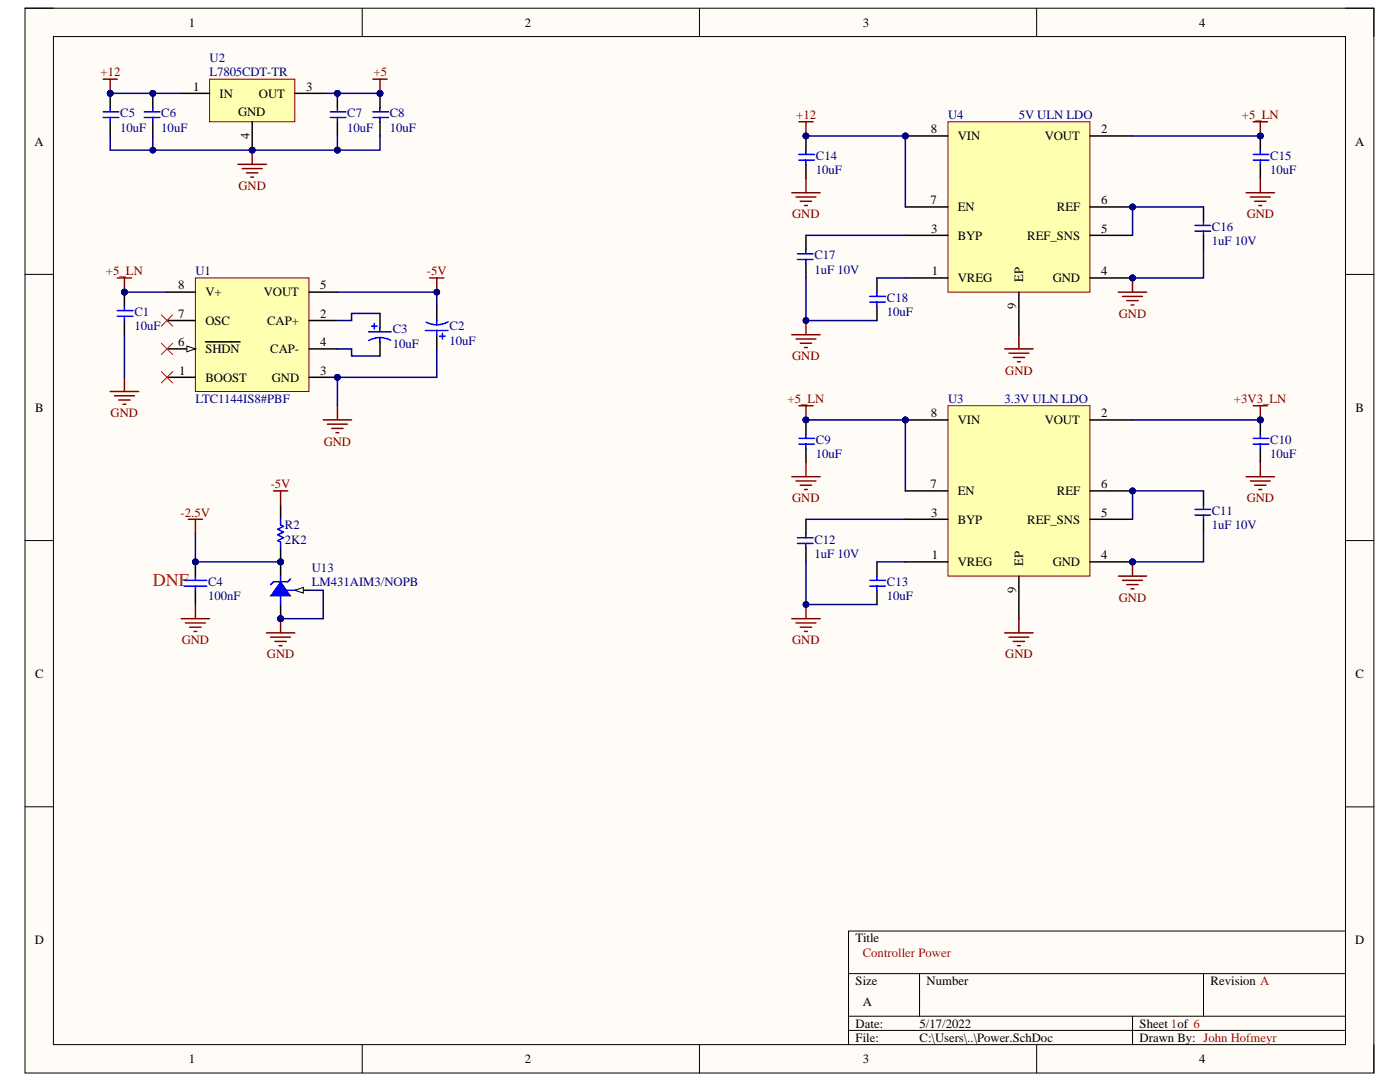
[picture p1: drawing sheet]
<svg xmlns="http://www.w3.org/2000/svg" width="279mm" height="216mm" viewBox="0 0 279 216" stroke-linecap="round" stroke-linejoin="round" font-family="sans-serif">
<defs><g id="words">
<text font-size="3.6" fill="#f00" x="30.5" y="117">DNF</text>
<g font-size="2.5">
<text x="37.7" y="5.3">1</text>
<text x="104.8" y="5.3">2</text>
<text x="172.2" y="5.3">3</text>
<text x="239.3" y="5.3">4</text>
<text x="38.6" y="18.1">1</text>
<text x="43.8" y="19.5">IN</text>
<text x="47.5" y="23.2">GND</text>
<text x="51.7" y="19.5">OUT</text>
<text x="61.1" y="18.1">3</text>
<text x="6.9" y="29.1">A</text>
<text x="49.8" y="27.7" transform="rotate(-90 49.8 27.7)">4</text>
<text x="185.8" y="26.6">8</text>
<text x="191.1" y="28">VIN</text>
<text x="208.5" y="28">VOUT</text>
<text x="219.8" y="26.6">2</text>
<text x="270.4" y="29.1">A</text>
<text x="185.7" y="40.7">7</text>
<text x="219.8" y="40.7">6</text>
<text x="185.9" y="46.4">3</text>
<text x="191.1" y="42.2">EN</text>
<text x="191.1" y="47.8">BYP</text>
<text x="205" y="47.8">REF_SNS</text>
<text x="210.9" y="42.2">REF</text>
<text x="219.8" y="46.4">5</text>
<text x="35.6" y="57.7">8</text>
<text x="41" y="59.1">V+</text>
<text x="52.6" y="59.1">VOUT</text>
<text x="63.9" y="57.7">5</text>
<text x="185.9" y="54.9">1</text>
<text x="191.1" y="56.3">VREG</text>
<text x="204.2" y="56.3" transform="rotate(-90 204.2 56.3)">EP</text>
<text x="210.1" y="56.3">GND</text>
<text x="219.8" y="54.9">4</text>
<text x="35.6" y="63.4">7</text>
<text x="41" y="64.8">OSC</text>
<text x="53.3" y="64.8">CAP+</text>
<text x="63.9" y="63.4">2</text>
<text x="202.8" y="61.7" transform="rotate(-90 202.8 61.7)">9</text>
<text x="35.5" y="69.1">6</text>
<text x="41" y="70.5">SHDN</text>
<text x="53.9" y="70.5">CAP-</text>
<text x="63.9" y="69.1">4</text>
<text x="35.7" y="74.7">1</text>
<text x="41" y="76.1">BOOST</text>
<text x="54.2" y="76.1">GND</text>
<text x="63.9" y="74.7">3</text>
<text x="7" y="82.2">B</text>
<text x="185.8" y="83.2">8</text>
<text x="219.8" y="83.2">2</text>
<text x="270.6" y="82.2">B</text>
<text x="191.1" y="84.6">VIN</text>
<text x="208.5" y="84.6">VOUT</text>
<text x="185.7" y="97.4">7</text>
<text x="191.1" y="98.8">EN</text>
<text x="210.9" y="98.8">REF</text>
<text x="219.8" y="97.4">6</text>
<text x="185.9" y="103.1">3</text>
<text x="191.1" y="104.5">BYP</text>
<text x="205" y="104.5">REF_SNS</text>
<text x="219.8" y="103.1">5</text>
<text x="185.9" y="111.6">1</text>
<text x="191.1" y="113">VREG</text>
<text x="204.2" y="113" transform="rotate(-90 204.2 113)">EP</text>
<text x="210.1" y="113">GND</text>
<text x="219.8" y="111.6">4</text>
<text x="202.8" y="118.4" transform="rotate(-90 202.8 118.4)">9</text>
<text x="7" y="135.3">C</text>
<text x="270.6" y="135.3">C</text>
<text x="6.9" y="188.4">D</text>
<text x="170.7" y="188.1">Title</text>
<text x="270.5" y="188.4">D</text>
<text x="170.7" y="196.6">Size</text>
<text x="184.9" y="196.6">Number</text>
<text x="241.6" y="196.6">Revision A</text>
<text x="172.2" y="200.8">A</text>
<text x="170.7" y="205.1">Date:</text>
<text x="170.7" y="207.9">File:</text>
<text x="183.5" y="205.1">5/17/2022</text>
<text x="183.5" y="207.9">C:\Users\..\Power.SchDoc</text>
<text x="227.4" y="205.1">Sheet 1of 6</text>
<text x="227.4" y="207.9">Drawn By: John Hofmeyr</text>
<text x="37.7" y="212.1">1</text>
<text x="104.8" y="212.1">2</text>
<text x="172.2" y="212.1">3</text>
<text x="239.3" y="212.1">4</text>
</g>
<g font-size="2.5" fill="#800000">
<text x="20.1" y="15.2">+12</text>
<text x="74.5" y="15.2">+5</text>
<text x="158.9" y="23.7">+12</text>
<text x="247.8" y="23.7">+5_LN</text>
<text x="47.6" y="37.9">GND</text>
<text x="158.1" y="43.6">GND</text>
<text x="248.8" y="43.6">GND</text>
<text x="21.2" y="54.9">+5_LN</text>
<text x="85.2" y="54.9">-5V</text>
<text x="223.3" y="63.4">GND</text>
<text x="158.1" y="71.9">GND</text>
<text x="200.6" y="74.7">GND</text>
<text x="22.1" y="83.2">GND</text>
<text x="157.2" y="80.4">+5_LN</text>
<text x="246.3" y="80.4">+3V3_LN</text>
<text x="64.6" y="88.9">GND</text>
<text x="54" y="97.4">-5V</text>
<text x="158.1" y="100.2">GND</text>
<text x="248.8" y="100.2">GND</text>
<text x="36" y="103.1">-2.5V</text>
<text x="223.3" y="120">GND</text>
<text x="36.3" y="128.5">GND</text>
<text x="53.3" y="131.4">GND</text>
<text x="158.1" y="128.5">GND</text>
<text x="200.6" y="131.4">GND</text>
</g>
<g font-size="2.5" fill="#000080">
<text x="41.8" y="12.4">U2</text>
<text x="41.8" y="15.2">L7805CDT-TR</text>
<text x="24" y="23.4">C5</text>
<text x="32.2" y="23.4">C6</text>
<text x="69.3" y="23.4">C7</text>
<text x="77.8" y="23.4">C8</text>
<text x="189.2" y="23.7">U4</text>
<text x="203.3" y="23.7">5V ULN LDO</text>
<text x="24" y="26.3">10uF</text>
<text x="32.2" y="26.3">10uF</text>
<text x="69.3" y="26.3">10uF</text>
<text x="77.8" y="26.3">10uF</text>
<text x="162.8" y="31.9">C14</text>
<text x="162.8" y="34.8">10uF</text>
<text x="253.5" y="31.9">C15</text>
<text x="253.5" y="34.8">10uF</text>
<text x="241.9" y="46.1">C16</text>
<text x="162.5" y="51.8">C17</text>
<text x="241.9" y="48.9">1uF 10V</text>
<text x="39" y="54.9">U1</text>
<text x="162.5" y="54.6">1uF 10V</text>
<text x="26.8" y="63.1">C1</text>
<text x="26.8" y="65.9">10uF</text>
<text x="89.7" y="65.9">C2</text>
<text x="177" y="60.3">C18</text>
<text x="177" y="63.1">10uF</text>
<text x="78.4" y="66.5">C3</text>
<text x="78.4" y="69.4">10uF</text>
<text x="89.7" y="68.8">10uF</text>
<text x="39" y="80.4">LTC1144IS8#PBF</text>
<text x="189.2" y="80.4">U3</text>
<text x="200.5" y="80.4">3.3V ULN LDO</text>
<text x="162.8" y="88.6">C9</text>
<text x="253.5" y="88.6">C10</text>
<text x="162.8" y="91.4">10uF</text>
<text x="253.5" y="91.4">10uF</text>
<text x="56.9" y="105.6">R2</text>
<text x="241.9" y="102.8">C11</text>
<text x="241.9" y="105.6">1uF 10V</text>
<text x="56.9" y="108.5">2K2</text>
<text x="162.5" y="108.5">C12</text>
<text x="162.5" y="111.3">1uF 10V</text>
<text x="41.5" y="117">C4</text>
<text x="41.5" y="119.8">100nF</text>
<text x="62.2" y="114.1">U13</text>
<text x="62.2" y="117">LM431AIM3/NOPB</text>
<text x="177" y="117">C13</text>
<text x="177" y="119.8">10uF</text>
</g>
<text font-size="2.5" fill="#f00" x="172.2" y="190.9">Controller Power</text>
</g></defs>
<path d="M5 1.6h269.2v212.5h-269.2z" fill-rule="evenodd" fill="#fffcf8"/>
<path d="M5 1.6h269.2v212.5h-269.2z" fill="none" stroke="#000" stroke-width=".2"/>
<path d="M10.7 7.3h257.8v201.1h-257.8z" fill-rule="evenodd" fill="#fffcf8"/>
<g fill="none" stroke="#000" stroke-width=".2">
<path d="M5 1.6h5.7M10.7 7.3h257.8v201.1h-257.8zM72.3 1.6v5.7M139.6 1.6v5.7M206.9 1.6v5.7M268.5 1.6h5.7v5.7M5 54.7h5.7M268.5 54.8h5.7M5 107.9h5.7M268.5 107.9h5.7M5 161h5.7M268.5 161h5.7"/>
<path d="M169.3 194.3h99.2M183.5 194.3v8.5M240.2 194.3v8.5M268.5 185.8h-99.2v22.6M72.3 208.4v5.7M139.6 208.4v5.7M169.3 202.8h99.2M169.3 205.6h99.2M206.9 208.4v5.7M226 202.8v5.6M274.2 208.4v5.7"/>
</g>
<circle cx="50.3" cy="30" r=".57" fill="#000080"/>
<circle cx="50.3" cy="30" r=".57" fill="none" stroke="#000080" stroke-width=".2"/>
<path d="M41.8 15.8h17v8.5h-17z" fill-rule="evenodd" fill="#ffffb0"/>
<path d="M41.8 15.8h17v8.5h-17z" fill="none" stroke="#800000" stroke-width=".2"/>
<path d="M36.2 18.6h5.6M50.3 24.3v5.7" fill="none" stroke="#000" stroke-width=".3"/>
<circle cx="50.3" cy="30" r=".57" fill="#000080"/>
<circle cx="50.3" cy="30" r=".57" fill="none" stroke="#000080" stroke-width=".2"/>
<path d="M58.8 18.6h5.7" fill="none" stroke="#000" stroke-width=".3"/>
<circle cx="30.5" cy="18.6" r=".57" fill="#000080"/>
<circle cx="30.5" cy="18.6" r=".57" fill="none" stroke="#000080" stroke-width=".2"/>
<path d="M30.5 18.6v2.9M30.5 24.3v2.8" fill="none" stroke="#000" stroke-width=".3"/>
<circle cx="30.5" cy="18.6" r=".57" fill="#000080"/>
<circle cx="30.5" cy="18.6" r=".57" fill="none" stroke="#000080" stroke-width=".2"/>
<path d="M28.8 23.4h3.1M28.8 22.3h3.1M30.5 21.5v.8M30.5 23.4v.9" fill="none" stroke="#00f" stroke-width=".3"/>
<circle cx="22" cy="18.6" r=".57" fill="#000080"/>
<circle cx="22" cy="18.6" r=".57" fill="none" stroke="#000080" stroke-width=".2"/>
<path d="M22 18.6v2.9" fill="none" stroke="#000" stroke-width=".3"/>
<circle cx="22" cy="18.6" r=".57" fill="#000080"/>
<circle cx="22" cy="18.6" r=".57" fill="none" stroke="#000080" stroke-width=".2"/>
<path d="M22 24.3v2.8" fill="none" stroke="#000" stroke-width=".3"/>
<path d="M20.6 22.3h3.1M20.6 23.4h3.1M22 21.5v.8M22 23.4v.9" fill="none" stroke="#00f" stroke-width=".3"/>
<circle cx="67.3" cy="18.6" r=".57" fill="#000080"/>
<circle cx="67.3" cy="18.6" r=".57" fill="none" stroke="#000080" stroke-width=".2"/>
<path d="M67.3 18.6v2.9" fill="none" stroke="#000" stroke-width=".3"/>
<circle cx="67.3" cy="18.6" r=".57" fill="#000080"/>
<circle cx="67.3" cy="18.6" r=".57" fill="none" stroke="#000080" stroke-width=".2"/>
<path d="M67.3 24.3v2.8" fill="none" stroke="#000" stroke-width=".3"/>
<path d="M65.9 22.3h3.1M65.9 23.4h3.1M67.3 21.5v.8M67.3 23.4v.9" fill="none" stroke="#00f" stroke-width=".3"/>
<circle cx="75.8" cy="18.6" r=".57" fill="#000080"/>
<circle cx="75.8" cy="18.6" r=".57" fill="none" stroke="#000080" stroke-width=".2"/>
<path d="M75.8 18.6v2.9" fill="none" stroke="#000" stroke-width=".3"/>
<circle cx="75.8" cy="18.6" r=".57" fill="#000080"/>
<circle cx="75.8" cy="18.6" r=".57" fill="none" stroke="#000080" stroke-width=".2"/>
<path d="M75.8 24.3v2.8" fill="none" stroke="#000" stroke-width=".3"/>
<path d="M74.4 22.3h3.1M74.4 23.4h3.1M75.8 21.5v.8M75.8 23.4v.9" fill="none" stroke="#00f" stroke-width=".3"/>
<path d="M47.5 32.8h5.7M48.3 33.6h4M49.2 34.5h2.3M50 35.3h.6M50.3 30v2.8" fill="none" stroke="#800000" stroke-width=".3"/>
<circle cx="50.3" cy="30" r=".57" fill="#000080"/>
<circle cx="50.3" cy="30" r=".57" fill="none" stroke="#000080" stroke-width=".2"/>
<path d="M74.4 15.8h2.8M75.8 15.8v2.8" fill="none" stroke="#800000" stroke-width=".3"/>
<circle cx="75.8" cy="18.6" r=".57" fill="#000080"/>
<circle cx="75.8" cy="18.6" r=".57" fill="none" stroke="#000080" stroke-width=".2"/>
<circle cx="180.7" cy="27.1" r=".57" fill="#000080"/>
<circle cx="180.7" cy="27.1" r=".57" fill="none" stroke="#000080" stroke-width=".2"/>
<circle cx="226" cy="41.3" r=".57" fill="#000080"/>
<circle cx="226" cy="41.3" r=".57" fill="none" stroke="#000080" stroke-width=".2"/>
<circle cx="226" cy="55.5" r=".57" fill="#000080"/>
<circle cx="226" cy="55.5" r=".57" fill="none" stroke="#000080" stroke-width=".2"/>
<path d="M189.2 24.3h28.3v34h-28.3z" fill-rule="evenodd" fill="#ffffb0"/>
<path d="M189.2 24.3h28.3v34h-28.3z" fill="none" stroke="#800000" stroke-width=".2"/>
<path d="M180.7 27.1h8.5" fill="none" stroke="#000" stroke-width=".3"/>
<circle cx="180.7" cy="27.1" r=".57" fill="#000080"/>
<circle cx="180.7" cy="27.1" r=".57" fill="none" stroke="#000080" stroke-width=".2"/>
<path d="M217.5 27.1h8.5M180.7 41.3h8.5M180.7 47h8.5M180.7 55.5h8.5M217.5 41.3h8.5" fill="none" stroke="#000" stroke-width=".3"/>
<circle cx="226" cy="41.3" r=".57" fill="#000080"/>
<circle cx="226" cy="41.3" r=".57" fill="none" stroke="#000080" stroke-width=".2"/>
<path d="M217.5 47h8.5M217.5 55.5h8.5" fill="none" stroke="#000" stroke-width=".3"/>
<circle cx="226" cy="55.5" r=".57" fill="#000080"/>
<circle cx="226" cy="55.5" r=".57" fill="none" stroke="#000080" stroke-width=".2"/>
<path d="M203.3 58.3v8.5" fill="none" stroke="#000" stroke-width=".3"/>
<circle cx="160.8" cy="27.1" r=".57" fill="#000080"/>
<circle cx="160.8" cy="27.1" r=".57" fill="none" stroke="#000080" stroke-width=".2"/>
<path d="M160.8 27.1v2.9" fill="none" stroke="#000" stroke-width=".3"/>
<circle cx="160.8" cy="27.1" r=".57" fill="#000080"/>
<circle cx="160.8" cy="27.1" r=".57" fill="none" stroke="#000080" stroke-width=".2"/>
<path d="M160.8 32.8v2.8" fill="none" stroke="#000" stroke-width=".3"/>
<path d="M159.4 30.8h3.1M159.4 31.9h3.1M160.8 30v.8M160.8 31.9v.9" fill="none" stroke="#00f" stroke-width=".3"/>
<circle cx="251.5" cy="27.1" r=".57" fill="#000080"/>
<circle cx="251.5" cy="27.1" r=".57" fill="none" stroke="#000080" stroke-width=".2"/>
<path d="M251.5 27.1v2.9" fill="none" stroke="#000" stroke-width=".3"/>
<circle cx="251.5" cy="27.1" r=".57" fill="#000080"/>
<circle cx="251.5" cy="27.1" r=".57" fill="none" stroke="#000080" stroke-width=".2"/>
<path d="M251.5 32.8v2.8" fill="none" stroke="#000" stroke-width=".3"/>
<path d="M250.1 30.8h3.1M250.1 31.9h3.1M251.5 30v.8M251.5 31.9v.9" fill="none" stroke="#00f" stroke-width=".3"/>
<path d="M250.1 24.3h2.8M251.5 24.3v2.8" fill="none" stroke="#800000" stroke-width=".3"/>
<circle cx="251.5" cy="27.1" r=".57" fill="#000080"/>
<circle cx="251.5" cy="27.1" r=".57" fill="none" stroke="#000080" stroke-width=".2"/>
<g fill="none" stroke="#800000" stroke-width=".3">
<path d="M158 38.5h5.7M158.9 39.3h3.9M160.8 35.6v2.9M248.7 38.5h5.7M249.5 39.3h4M251.5 35.6v2.9M159.7 40.2h2.3M160.6 41h.5M250.4 40.2h2.3M251.2 41h.6M158 66.8h5.7M158.9 67.6h3.9"/>
<path d="M159.7 68.5h2.3M160.6 69.3h.5M160.8 64v2.8"/>
</g>
<path d="M160.8 47v2.8M160.8 52.6v2.9" fill="none" stroke="#000" stroke-width=".3"/>
<path d="M159.1 51.8h3.2M159.1 50.6h3.2M160.8 49.8v.8M160.8 51.8v.8" fill="none" stroke="#00f" stroke-width=".3"/>
<circle cx="160.8" cy="64" r=".57" fill="#000080"/>
<circle cx="160.8" cy="64" r=".57" fill="none" stroke="#000080" stroke-width=".2"/>
<path d="M223.2 58.3h5.6M224 59.1h4M224.9 60h2.3M226 55.5v2.8M225.7 60.8h.6" fill="none" stroke="#800000" stroke-width=".3"/>
<circle cx="226" cy="55.5" r=".57" fill="#000080"/>
<circle cx="226" cy="55.5" r=".57" fill="none" stroke="#000080" stroke-width=".2"/>
<path d="M175 55.5v2.8M240.2 41.3v2.8M240.2 47v2.8M175 61.1v2.9" fill="none" stroke="#000" stroke-width=".3"/>
<path d="M173.6 59.1h3.1M175 58.3v.8M238.5 46.1h3.1M238.5 45h3.1M240.2 44.1v.9M240.2 46.1v.9M173.6 60.3h3.1M175 60.3v.8" fill="none" stroke="#00f" stroke-width=".3"/>
<circle cx="180.7" cy="83.8" r=".57" fill="#000080"/>
<circle cx="180.7" cy="83.8" r=".57" fill="none" stroke="#000080" stroke-width=".2"/>
<circle cx="226" cy="98" r=".57" fill="#000080"/>
<circle cx="226" cy="98" r=".57" fill="none" stroke="#000080" stroke-width=".2"/>
<circle cx="226" cy="112.1" r=".57" fill="#000080"/>
<circle cx="226" cy="112.1" r=".57" fill="none" stroke="#000080" stroke-width=".2"/>
<path d="M189.2 81h28.3v34h-28.3z" fill-rule="evenodd" fill="#ffffb0"/>
<path d="M189.2 81h28.3v34h-28.3z" fill="none" stroke="#800000" stroke-width=".2"/>
<path d="M180.7 83.8h8.5" fill="none" stroke="#000" stroke-width=".3"/>
<circle cx="180.7" cy="83.8" r=".57" fill="#000080"/>
<circle cx="180.7" cy="83.8" r=".57" fill="none" stroke="#000080" stroke-width=".2"/>
<path d="M180.7 98h8.5M217.5 98h8.5M217.5 83.8h8.5M180.7 103.6h8.5M180.7 112.1h8.5" fill="none" stroke="#000" stroke-width=".3"/>
<circle cx="226" cy="98" r=".57" fill="#000080"/>
<circle cx="226" cy="98" r=".57" fill="none" stroke="#000080" stroke-width=".2"/>
<path d="M217.5 103.6h8.5M217.5 112.1h8.5" fill="none" stroke="#000" stroke-width=".3"/>
<circle cx="226" cy="112.1" r=".57" fill="#000080"/>
<circle cx="226" cy="112.1" r=".57" fill="none" stroke="#000080" stroke-width=".2"/>
<path d="M203.3 115v8.5" fill="none" stroke="#000" stroke-width=".3"/>
<circle cx="160.8" cy="83.8" r=".57" fill="#000080"/>
<circle cx="160.8" cy="83.8" r=".57" fill="none" stroke="#000080" stroke-width=".2"/>
<path d="M160.8 83.8v2.8" fill="none" stroke="#000" stroke-width=".3"/>
<circle cx="160.8" cy="83.8" r=".57" fill="#000080"/>
<circle cx="160.8" cy="83.8" r=".57" fill="none" stroke="#000080" stroke-width=".2"/>
<path d="M160.8 89.5v2.8" fill="none" stroke="#000" stroke-width=".3"/>
<path d="M159.4 87.5h3.1M159.4 88.6h3.1M160.8 86.6v.9M160.8 88.6v.9" fill="none" stroke="#00f" stroke-width=".3"/>
<circle cx="251.5" cy="83.8" r=".57" fill="#000080"/>
<circle cx="251.5" cy="83.8" r=".57" fill="none" stroke="#000080" stroke-width=".2"/>
<path d="M251.5 83.8v2.8" fill="none" stroke="#000" stroke-width=".3"/>
<circle cx="251.5" cy="83.8" r=".57" fill="#000080"/>
<circle cx="251.5" cy="83.8" r=".57" fill="none" stroke="#000080" stroke-width=".2"/>
<path d="M251.5 89.5v2.8" fill="none" stroke="#000" stroke-width=".3"/>
<path d="M250.1 87.5h3.1M250.1 88.6h3.1M251.5 86.6v.9M251.5 88.6v.9" fill="none" stroke="#00f" stroke-width=".3"/>
<path d="M250.1 81h2.8M251.5 81v2.8" fill="none" stroke="#800000" stroke-width=".3"/>
<circle cx="251.5" cy="83.8" r=".57" fill="#000080"/>
<circle cx="251.5" cy="83.8" r=".57" fill="none" stroke="#000080" stroke-width=".2"/>
<g fill="none" stroke="#800000" stroke-width=".3">
<path d="M158 95.1h5.7M158.9 96h3.9M159.7 96.8h2.3M160.6 97.7h.5M160.8 92.3v2.8M248.7 95.1h5.7M249.5 96h4M250.4 96.8h2.3M251.2 97.7h.6M251.5 92.3v2.8M158 123.5h5.7M158.9 124.3h3.9"/>
<path d="M159.7 125.1h2.3M160.6 126h.5M160.8 120.6v2.9"/>
</g>
<path d="M160.8 103.6v2.9M160.8 109.3v2.8" fill="none" stroke="#000" stroke-width=".3"/>
<path d="M159.1 108.4h3.2M159.1 107.3h3.2M160.8 106.5v.8M160.8 108.4v.9" fill="none" stroke="#00f" stroke-width=".3"/>
<circle cx="160.8" cy="120.6" r=".57" fill="#000080"/>
<circle cx="160.8" cy="120.6" r=".57" fill="none" stroke="#000080" stroke-width=".2"/>
<path d="M223.2 115h5.6M224 115.8h4M224.9 116.7h2.3M225.7 117.5h.6M226 112.1v2.9" fill="none" stroke="#800000" stroke-width=".3"/>
<circle cx="226" cy="112.1" r=".57" fill="#000080"/>
<circle cx="226" cy="112.1" r=".57" fill="none" stroke="#000080" stroke-width=".2"/>
<path d="M240.2 98v2.8M175 112.1v2.9M175 117.8v2.8M240.2 103.6v2.9" fill="none" stroke="#000" stroke-width=".3"/>
<path d="M173.6 115.8h3.1M173.6 116.9h3.1M175 115v.8M175 116.9v.9M238.5 102.8h3.1M238.5 101.6h3.1M240.2 100.8v.8M240.2 102.8v.8" fill="none" stroke="#00f" stroke-width=".3"/>
<path d="M159.4 81h2.9M160.8 81v2.8" fill="none" stroke="#800000" stroke-width=".3"/>
<circle cx="160.8" cy="83.8" r=".57" fill="#000080"/>
<circle cx="160.8" cy="83.8" r=".57" fill="none" stroke="#000080" stroke-width=".2"/>
<path d="M20.6 15.8h2.8M22 15.8v2.8M200.5 69.6h5.7M201.4 70.5h3.9M202.2 71.3h2.3M203.1 72.2h.5M203.3 66.8v2.8M200.5 126.3h5.7M201.4 127.1h3.9M202.2 128h2.3M203.1 128.8h.5M203.3 123.5v2.8" fill="none" stroke="#800000" stroke-width=".3"/>
<circle cx="22" cy="18.6" r=".57" fill="#000080"/>
<circle cx="22" cy="18.6" r=".57" fill="none" stroke="#000080" stroke-width=".2"/>
<path d="M159.4 24.3h2.9M160.8 24.3v2.8" fill="none" stroke="#800000" stroke-width=".3"/>
<circle cx="160.8" cy="27.1" r=".57" fill="#000080"/>
<circle cx="160.8" cy="27.1" r=".57" fill="none" stroke="#000080" stroke-width=".2"/>
<circle cx="67.3" cy="75.3" r=".57" fill="#000080"/>
<circle cx="67.3" cy="75.3" r=".57" fill="none" stroke="#000080" stroke-width=".2"/>
<path d="M39 55.5h22.7v22.6h-22.7z" fill-rule="evenodd" fill="#ffffb0"/>
<path d="M39 55.5h22.7v22.6h-22.7z" fill="none" stroke="#800000" stroke-width=".2"/>
<path d="M33.3 75.3h5.7M61.7 75.3h5.6M61.7 64h5.6" fill="none" stroke="#000" stroke-width=".3"/>
<circle cx="67.3" cy="75.3" r=".57" fill="#000080"/>
<circle cx="67.3" cy="75.3" r=".57" fill="none" stroke="#000080" stroke-width=".2"/>
<path d="M61.7 58.3h5.6M33.3 69.6h5.7M61.7 69.6h5.6" fill="none" stroke="#000" stroke-width=".3"/>
<path d="M37.3 69.1l1.7 .5-1.7 .6z" fill="#f8fcff"/>
<path d="M37.3 69.1l1.7 .5-1.7 .6z" fill="none" stroke="#000" stroke-width=".2"/>
<path d="M33.3 58.3h5.7M33.3 64h5.7M41 68.2h6.9M75.8 62.5v2.9M75.8 68.2v2.8M87.2 61.1v2.9M87.2 66.8v2.8" fill="none" stroke="#000" stroke-width=".3"/>
<g fill="none" stroke="#00f" stroke-width=".3">
<path d="M73.6 66.2h4.5M74.1 65.1h1.2M74.7 64.5v1.2M75.8 67.4l1.3 .2 .9 .3M75.8 67.4l-.9 .1-1.3 .5M75.8 65.4v.8M75.8 67.4v.8M84.9 65.9h4.5M85 64.3l.9 .3 1.3 .2M87.2 64v.8M87.2 65.9v.9M87.7 67.1h1.2"/>
<path d="M88.3 66.5v1.1M89.4 64.2l-1.3 .5-.9 .1"/>
</g>
<circle cx="24.8" cy="58.3" r=".57" fill="#000080"/>
<circle cx="24.8" cy="58.3" r=".57" fill="none" stroke="#000080" stroke-width=".2"/>
<path d="M24.8 58.3v2.8" fill="none" stroke="#000" stroke-width=".3"/>
<circle cx="24.8" cy="58.3" r=".57" fill="#000080"/>
<circle cx="24.8" cy="58.3" r=".57" fill="none" stroke="#000080" stroke-width=".2"/>
<path d="M24.8 64v2.8" fill="none" stroke="#000" stroke-width=".3"/>
<path d="M23.4 62h3.1M23.4 63.1h3.1M24.8 61.1v.9M24.8 63.1v.9" fill="none" stroke="#00f" stroke-width=".3"/>
<path d="M23.4 55.5h2.8M24.8 55.5v2.8M22 78.1h5.7M22.8 79h4M23.7 79.8h2.3M24.8 75.3v2.8M24.5 80.7h.6M64.5 83.8h5.7M65.4 84.6h3.9M66.2 85.5h2.3M67.1 86.3h.5M67.3 81v2.8" fill="none" stroke="#800000" stroke-width=".3"/>
<circle cx="24.8" cy="58.3" r=".57" fill="#000080"/>
<circle cx="24.8" cy="58.3" r=".57" fill="none" stroke="#000080" stroke-width=".2"/>
<path d="M85.7 55.5h2.9M87.2 55.5v2.8" fill="none" stroke="#800000" stroke-width=".3"/>
<circle cx="87.2" cy="58.3" r=".57" fill="#000080"/>
<circle cx="87.2" cy="58.3" r=".57" fill="none" stroke="#000080" stroke-width=".2"/>
<circle cx="56" cy="112.1" r=".57" fill="#000080"/>
<circle cx="56" cy="112.1" r=".57" fill="none" stroke="#000080" stroke-width=".2"/>
<circle cx="56" cy="123.5" r=".57" fill="#000080"/>
<circle cx="56" cy="123.5" r=".57" fill="none" stroke="#000080" stroke-width=".2"/>
<path d="M58.8 117.8h2.9" fill="none" stroke="#000" stroke-width=".3"/>
<path d="M58.8 117.8l1.7-.6v1.1z" fill="#f8fcff"/>
<path d="M58.8 117.8l1.7-.6v1.1z" fill="none" stroke="#000" stroke-width=".2"/>
<path d="M56 112.1v2.8" fill="none" stroke="#000" stroke-width=".3"/>
<circle cx="56" cy="112.1" r=".57" fill="#000080"/>
<circle cx="56" cy="112.1" r=".57" fill="none" stroke="#000080" stroke-width=".2"/>
<path d="M56 120.6v2.9" fill="none" stroke="#000" stroke-width=".3"/>
<circle cx="56" cy="123.5" r=".57" fill="#000080"/>
<circle cx="56" cy="123.5" r=".57" fill="none" stroke="#000080" stroke-width=".2"/>
<path d="M56 114.9v5.7M57.1 117.8h1.7M58 115.5l-.6 .6h-2.8l-.6 .6" fill="none" stroke="#00f" stroke-width=".3"/>
<path d="M56 116.1l2 2.8h-4z" fill="#00f"/>
<path d="M56 116.1l2 2.8h-4z" fill="none" stroke="#00f" stroke-width=".2"/>
<circle cx="56" cy="112.1" r=".57" fill="#000080"/>
<circle cx="56" cy="112.1" r=".57" fill="none" stroke="#000080" stroke-width=".2"/>
<path d="M56 100.8v2.8M56 109.3v2.8" fill="none" stroke="#000" stroke-width=".3"/>
<circle cx="56" cy="112.1" r=".57" fill="#000080"/>
<circle cx="56" cy="112.1" r=".57" fill="none" stroke="#000080" stroke-width=".2"/>
<path d="M56 103.6v1.1l.6 .3-1.2 .6 1.2 .6-1.2 .5 1.2 .6-1.2 .6 .6 .2v1.2" fill="none" stroke="#00f" stroke-width=".3"/>
<path d="M54.6 98h2.8M56 98v2.8M37.6 103.6h2.8M39 103.6v2.9M53.2 126.3h5.6M54 127.1h4M54.9 128h2.2M55.7 128.8h.6M56 123.5v2.8" fill="none" stroke="#800000" stroke-width=".3"/>
<circle cx="56" cy="123.5" r=".57" fill="#000080"/>
<circle cx="56" cy="123.5" r=".57" fill="none" stroke="#000080" stroke-width=".2"/>
<circle cx="39" cy="112.1" r=".57" fill="#000080"/>
<circle cx="39" cy="112.1" r=".57" fill="none" stroke="#000080" stroke-width=".2"/>
<path d="M39 112.1v2.8M39 117.8v2.8" fill="none" stroke="#000" stroke-width=".3"/>
<circle cx="39" cy="112.1" r=".57" fill="#000080"/>
<circle cx="39" cy="112.1" r=".57" fill="none" stroke="#000080" stroke-width=".2"/>
<path d="M36.7 115.8h4.6M36.7 116.9h4.6M39 114.9v.9M39 116.9v.9" fill="none" stroke="#00f" stroke-width=".3"/>
<path d="M36.2 123.5h5.6M37 124.3h4M37.9 125.1h2.2M38.7 126h.6M39 120.6v2.9" fill="none" stroke="#800000" stroke-width=".3"/>
<path d="M67.3 27.1v2.9" fill="none" stroke="#000080" stroke-width=".3"/>
<circle cx="67.3" cy="30" r=".57" fill="#000080"/>
<circle cx="67.3" cy="30" r=".57" fill="none" stroke="#000080" stroke-width=".2"/>
<path d="M32.2 62.8l2.3 2.3M32.2 68.5l2.3 2.3M32.2 74.2l2.3 2.2M34.5 62.8l-2.3 2.3M34.5 68.5l-2.3 2.3M34.5 74.2l-2.3 2.2" fill="none" stroke="#f00" stroke-width=".2"/>
<path d="M22 27.1v2.9h45.3" fill="none" stroke="#000080" stroke-width=".3"/>
<circle cx="67.3" cy="30" r=".57" fill="#000080"/>
<circle cx="67.3" cy="30" r=".57" fill="none" stroke="#000080" stroke-width=".2"/>
<circle cx="50.3" cy="30" r=".57" fill="#000080"/>
<circle cx="50.3" cy="30" r=".57" fill="none" stroke="#000080" stroke-width=".2"/>
<circle cx="30.5" cy="30" r=".57" fill="#000080"/>
<circle cx="30.5" cy="30" r=".57" fill="none" stroke="#000080" stroke-width=".2"/>
<path d="M22 18.6h14.2" fill="none" stroke="#000080" stroke-width=".3"/>
<circle cx="30.5" cy="18.6" r=".57" fill="#000080"/>
<circle cx="30.5" cy="18.6" r=".57" fill="none" stroke="#000080" stroke-width=".2"/>
<circle cx="22" cy="18.6" r=".57" fill="#000080"/>
<circle cx="22" cy="18.6" r=".57" fill="none" stroke="#000080" stroke-width=".2"/>
<path d="M24.8 58.3h8.5" fill="none" stroke="#000080" stroke-width=".3"/>
<circle cx="24.8" cy="58.3" r=".57" fill="#000080"/>
<circle cx="24.8" cy="58.3" r=".57" fill="none" stroke="#000080" stroke-width=".2"/>
<path d="M39 106.5v5.6h17" fill="none" stroke="#000080" stroke-width=".3"/>
<circle cx="39" cy="112.1" r=".57" fill="#000080"/>
<circle cx="39" cy="112.1" r=".57" fill="none" stroke="#000080" stroke-width=".2"/>
<circle cx="56" cy="112.1" r=".57" fill="#000080"/>
<circle cx="56" cy="112.1" r=".57" fill="none" stroke="#000080" stroke-width=".2"/>
<path d="M61.7 117.8h2.8v5.7h-8.5" fill="none" stroke="#000080" stroke-width=".3"/>
<circle cx="56" cy="123.5" r=".57" fill="#000080"/>
<circle cx="56" cy="123.5" r=".57" fill="none" stroke="#000080" stroke-width=".2"/>
<path d="M64.5 18.6h11.3" fill="none" stroke="#000080" stroke-width=".3"/>
<circle cx="67.3" cy="18.6" r=".57" fill="#000080"/>
<circle cx="67.3" cy="18.6" r=".57" fill="none" stroke="#000080" stroke-width=".2"/>
<circle cx="75.8" cy="18.6" r=".57" fill="#000080"/>
<circle cx="75.8" cy="18.6" r=".57" fill="none" stroke="#000080" stroke-width=".2"/>
<path d="M87.2 69.6v5.7h-19.9v5.7" fill="none" stroke="#000080" stroke-width=".3"/>
<circle cx="67.3" cy="75.3" r=".57" fill="#000080"/>
<circle cx="67.3" cy="75.3" r=".57" fill="none" stroke="#000080" stroke-width=".2"/>
<path d="M67.3 58.3h19.9v2.8M67.3 69.6h2.9v1.4h5.6M75.8 62.5h-5.6v1.5h-2.9" fill="none" stroke="#000080" stroke-width=".3"/>
<circle cx="87.2" cy="58.3" r=".57" fill="#000080"/>
<circle cx="87.2" cy="58.3" r=".57" fill="none" stroke="#000080" stroke-width=".2"/>
<path d="M75.8 27.1v2.9h-8.5" fill="none" stroke="#000080" stroke-width=".3"/>
<circle cx="67.3" cy="30" r=".57" fill="#000080"/>
<circle cx="67.3" cy="30" r=".57" fill="none" stroke="#000080" stroke-width=".2"/>
<path d="M160.8 112.1v8.5h14.2" fill="none" stroke="#000080" stroke-width=".3"/>
<circle cx="160.8" cy="120.6" r=".57" fill="#000080"/>
<circle cx="160.8" cy="120.6" r=".57" fill="none" stroke="#000080" stroke-width=".2"/>
<path d="M160.8 83.8h19.9v14.2M160.8 103.6h19.9" fill="none" stroke="#000080" stroke-width=".3"/>
<circle cx="180.7" cy="83.8" r=".57" fill="#000080"/>
<circle cx="180.7" cy="83.8" r=".57" fill="none" stroke="#000080" stroke-width=".2"/>
<circle cx="160.8" cy="83.8" r=".57" fill="#000080"/>
<circle cx="160.8" cy="83.8" r=".57" fill="none" stroke="#000080" stroke-width=".2"/>
<path d="M160.8 55.5v8.5h14.2" fill="none" stroke="#000080" stroke-width=".3"/>
<circle cx="160.8" cy="64" r=".57" fill="#000080"/>
<circle cx="160.8" cy="64" r=".57" fill="none" stroke="#000080" stroke-width=".2"/>
<path d="M160.8 27.1h19.9v14.2M160.8 47h19.9" fill="none" stroke="#000080" stroke-width=".3"/>
<circle cx="180.7" cy="27.1" r=".57" fill="#000080"/>
<circle cx="180.7" cy="27.1" r=".57" fill="none" stroke="#000080" stroke-width=".2"/>
<circle cx="160.8" cy="27.1" r=".57" fill="#000080"/>
<circle cx="160.8" cy="27.1" r=".57" fill="none" stroke="#000080" stroke-width=".2"/>
<path d="M175 55.5h5.7M175 112.1h5.7M240.2 106.5v5.6h-14.2" fill="none" stroke="#000080" stroke-width=".3"/>
<circle cx="226" cy="112.1" r=".57" fill="#000080"/>
<circle cx="226" cy="112.1" r=".57" fill="none" stroke="#000080" stroke-width=".2"/>
<path d="M240.2 98h-14.2v5.6" fill="none" stroke="#000080" stroke-width=".3"/>
<circle cx="226" cy="98" r=".57" fill="#000080"/>
<circle cx="226" cy="98" r=".57" fill="none" stroke="#000080" stroke-width=".2"/>
<path d="M226 83.8h25.5" fill="none" stroke="#000080" stroke-width=".3"/>
<circle cx="251.5" cy="83.8" r=".57" fill="#000080"/>
<circle cx="251.5" cy="83.8" r=".57" fill="none" stroke="#000080" stroke-width=".2"/>
<path d="M240.2 49.8v5.7h-14.2" fill="none" stroke="#000080" stroke-width=".3"/>
<circle cx="226" cy="55.5" r=".57" fill="#000080"/>
<circle cx="226" cy="55.5" r=".57" fill="none" stroke="#000080" stroke-width=".2"/>
<path d="M240.2 41.3h-14.2v5.7" fill="none" stroke="#000080" stroke-width=".3"/>
<circle cx="226" cy="41.3" r=".57" fill="#000080"/>
<circle cx="226" cy="41.3" r=".57" fill="none" stroke="#000080" stroke-width=".2"/>
<path d="M226 27.1h25.5" fill="none" stroke="#000080" stroke-width=".3"/>
<circle cx="251.5" cy="27.1" r=".57" fill="#000080"/>
<circle cx="251.5" cy="27.1" r=".57" fill="none" stroke="#000080" stroke-width=".2"/>
<path d="M30.5 27.1v2.9M24.8 66.8v8.5" fill="none" stroke="#000080" stroke-width=".3"/>
<circle cx="30.5" cy="30" r=".57" fill="#000080"/>
<circle cx="30.5" cy="30" r=".57" fill="none" stroke="#000080" stroke-width=".2"/>
<use href="#words"/>
</svg>
